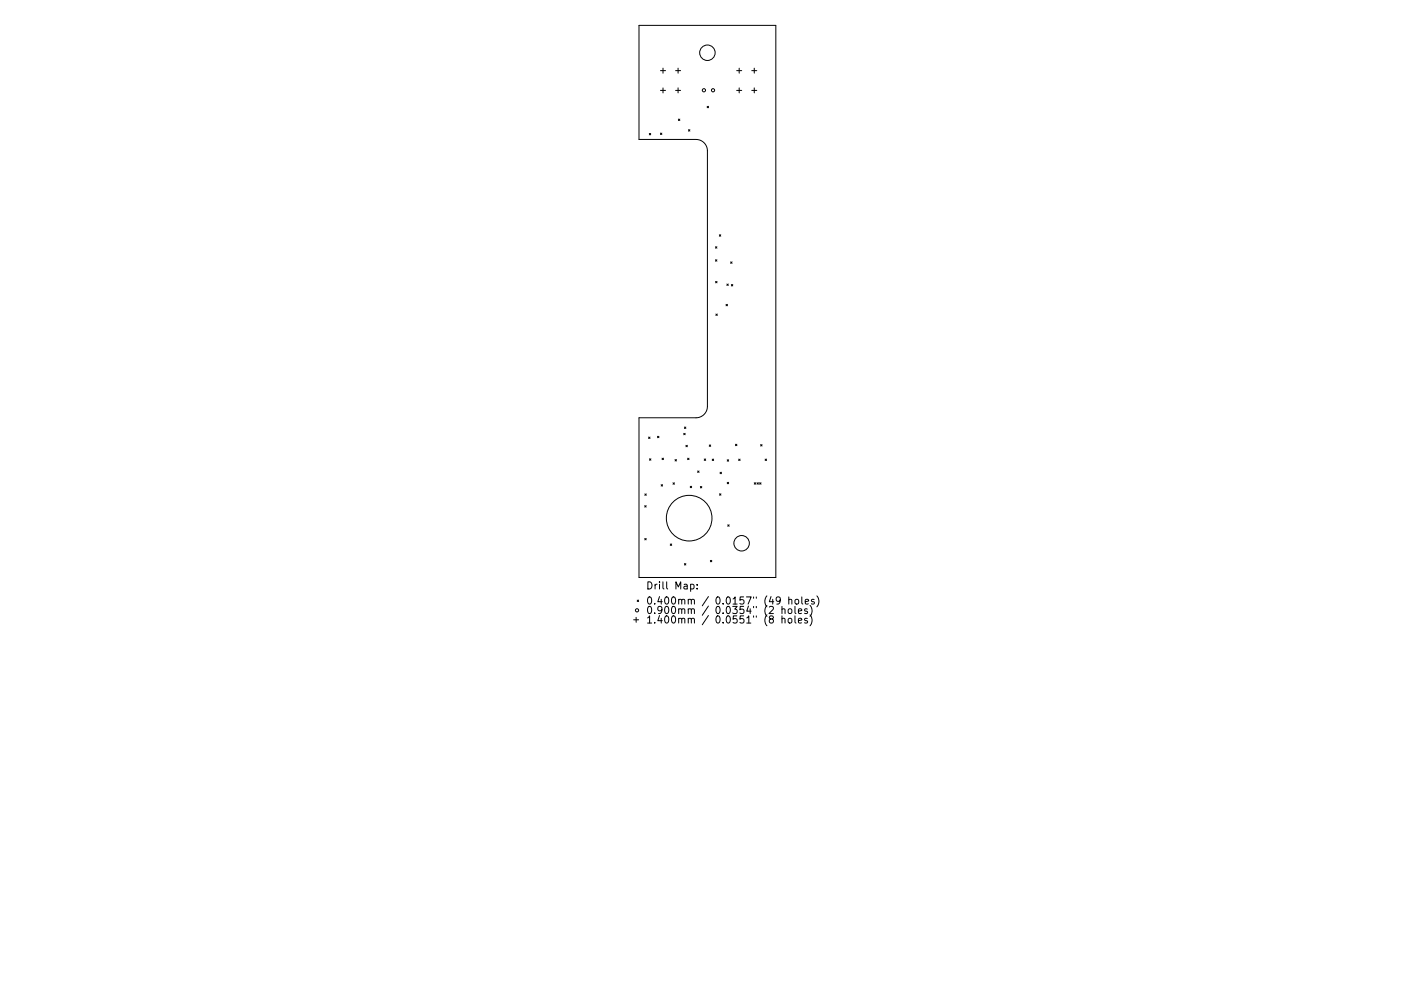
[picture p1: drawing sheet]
<svg xmlns="http://www.w3.org/2000/svg" width="297mm" height="210mm" viewBox="0 0 297 210" stroke-linecap="round" stroke-linejoin="round" font-family="sans-serif">
<defs><g id="words">
<g font-size="2.1">
<text x="135.6" y="123.7">Drill Map:</text>
<text x="135.6" y="126.8">0.400mm / 0.0157&quot; (49 holes)</text>
<text x="135.6" y="128.8">0.900mm / 0.0354&quot; (2 holes)</text>
<text x="135.6" y="130.8">1.400mm / 0.0551&quot; (8 holes)</text>
</g>
</g></defs>
<g fill="none" stroke="#000" stroke-width=".21">
<path d="M134.1 5.3h28.8v115.9h-28.8v-33.5h12a2.39 2.39 0 0 0 2.4-2.4v-53.6a2.39 2.39 0 0 0-2.4-2.4h-12zM138.7 14.8h1M138.7 19h1M139.2 14.3v1.1M139.2 18.4v1.1M141.8 14.8h1.1M141.8 19h1.1M142.3 14.3v1.1M142.3 18.4v1.1M154.6 14.8h1.1M154.6 19h1.1M155.2 14.3v1.1"/>
<path d="M155.2 18.4v1.1M157.8 14.8h1.1M157.8 19h1.1M158.3 14.3v1.1M158.3 18.4v1.1M136.3 28l.3 .3M136.6 28l-.3 .3M138.6 27.9l.3 .3M138.9 27.9l-.3 .3M142.4 25l.3 .3M142.7 25l-.3 .3M144.5 27.2l.3 .3"/>
<path d="M144.8 27.2l-.3 .3M148.4 22.3l.3 .3M148.7 22.3l-.3 .3M150.2 51.8l.3 .3M150.2 54.5l.3 .3M150.2 59.1l.3 .3M150.5 51.8l-.3 .3M150.5 54.5l-.3 .3M150.5 59.1l-.3 .3M151 49.3l.3 .3M151.3 49.3l-.3 .3M152.6 59.6l.3 .3"/>
<path d="M152.9 59.6l-.3 .3M153.4 55l.3 .3M153.5 59.7l.3 .3M153.7 55l-.3 .3M153.8 59.7l-.3 .3M150.3 65.9l.3 .3M150.6 65.9l-.3 .3M152.4 63.9l.3 .3M152.7 63.9l-.3 .3M136.1 91.7l.4 .3M136.3 96.3l.3 .3M136.5 91.7l-.4 .3"/>
<path d="M136.6 96.3l-.3 .3M138 91.5l.3 .4M138.3 91.5l-.3 .4M139 96.1l.3 .3M139.3 96.1l-.3 .3M141.7 96.4l.3 .3M142 96.4l-.3 .3M143.5 90.9l.3 .3M143.7 89.6l.3 .3M143.8 90.9l-.3 .3M144 89.6l-.3 .3M144 93.4l.3 .3"/>
<path d="M144.3 93.4l-.3 .3M144.3 96.1l.3 .3M144.6 96.1l-.3 .3M146.4 98.8l.3 .3M146.7 98.8l-.3 .3M147.8 96.3l.3 .3M148.1 96.3l-.3 .3M148.9 93.4l.3 .3M149.2 93.4l-.3 .3M149.5 96.3l.3 .3M149.8 96.3l-.3 .3M151.2 99.1l.3 .3"/>
<path d="M151.5 99.1l-.3 .3M152.7 96.5l.3 .3M153 96.5l-.3 .3M154.4 93.2l.3 .3M154.7 93.2l-.3 .3M155.1 96.3l.3 .3M155.4 96.3l-.3 .3M159.7 93.3l.3 .3M160 93.3l-.3 .3M160.6 96.3l.3 .3M160.9 96.3l-.3 .3M135.3 106.1l.3 .3"/>
<path d="M135.3 113l.4 .3M135.4 103.6l.3 .3M135.6 106.1l-.3 .3M135.7 113l-.4 .3M135.7 103.6l-.3 .3M138.8 101.7l.3 .3M139.1 101.7l-.3 .3M140.7 114.1l.3 .3M141 114.1l-.3 .3M141.3 101.3l.3 .3M141.6 101.3l-.3 .3M143.7 118.3l.3 .3"/>
<path d="M144 118.3l-.3 .3M144.9 102l.3 .3M145.2 102l-.3 .3M147 102.1l.3 .3M147.3 102.1l-.3 .3M149.1 117.6l.3 .3M149.4 117.6l-.3 .3M151 103.6l.3 .3M151.3 103.6l-.3 .3M152.7 101.2l.3 .3M152.8 110.1l.3 .3M153 101.2l-.3 .3"/>
<path d="M153.1 110.1l-.3 .3M158.3 101.3l.3 .3M158.6 101.3l-.3 .3M158.9 101.3l.3 .3M159.2 101.3l-.3 .3M159.5 101.3l.3 .3M159.8 101.3l-.3 .3M133 130.1h1.1M133.5 129.5v1.1M133.8 125.9l.3 .3M134.1 125.9l-.3 .3M145 122.7l.4-.1 .3 .3-.1 .6h-.6"/>
<path d="M146.3 123.4v.2M146.3 122.7v.1M163.8 125.9l-.3 .3-.4-.1-.2-.2 .2-.6h.4l.2 .1a1 1 0 0 1-.3 1.4h-.3M164.2 127.9l.2-.2 .3 .1 .1 1M164.2 129.9l.2-.2 .3 .1 .1 .9M164.2 127.2v1.6M164.2 129.2v1.5M165.5 127.9l.2-.2 .5 .2v.6l-.1 .2-.4 .1-.2-.2zM165.5 129.9l.2-.2 .5 .2v.6l-.1 .2h-.4l-.2-.1zM165.6 125.9l.2-.1h.4v1M165.6 125.3v1.5M166.9 127.2v1.3l.2 .3"/>
<path d="M166.9 129.2v1.3l.2 .2M167 125.9l.2-.1 .4 .1 .1 .6-.2 .2-.3 .1-.2-.2zM167.6 128.2l.7-.1-.1-.3-.4-.1-.2 .3 .1 .7h.5M167.6 130.2l.7-.1-.1-.3-.4-.1-.2 .3 .1 .7h.5M168.3 125.3v1.2l.2 .3M169 126.3l.8-.2-.1-.3h-.5l-.2 .2 .1 .7h.6M169.5 127.8l-.4-.1-.2 .3 .1 .2 .5 .1v.4h-.6M169.5 129.8l-.4-.1-.2 .3 .1 .2 .5 .1v.4h-.6M170 127a1.73 1.73 0 0 1 0 2.3M170 129a1.73 1.73 0 0 1 0 2.3M170.9 125.8h-.4l-.2 .2 .1 .2 .5 .1v.4h-.6M171.5 125a1.73 1.73 0 0 1 0 2.3"/>
<circle cx="147.8" cy="18.9" r=".34"/>
<circle cx="148.5" cy="11.1" r="1.62"/>
<circle cx="149.7" cy="18.9" r=".34"/>
<circle cx="144.7" cy="108.7" r="4.8"/>
<circle cx="155.7" cy="114" r="1.62"/>
<circle cx="133.7" cy="128.1" r=".34"/>
</g>
<use href="#words"/>
</svg>
